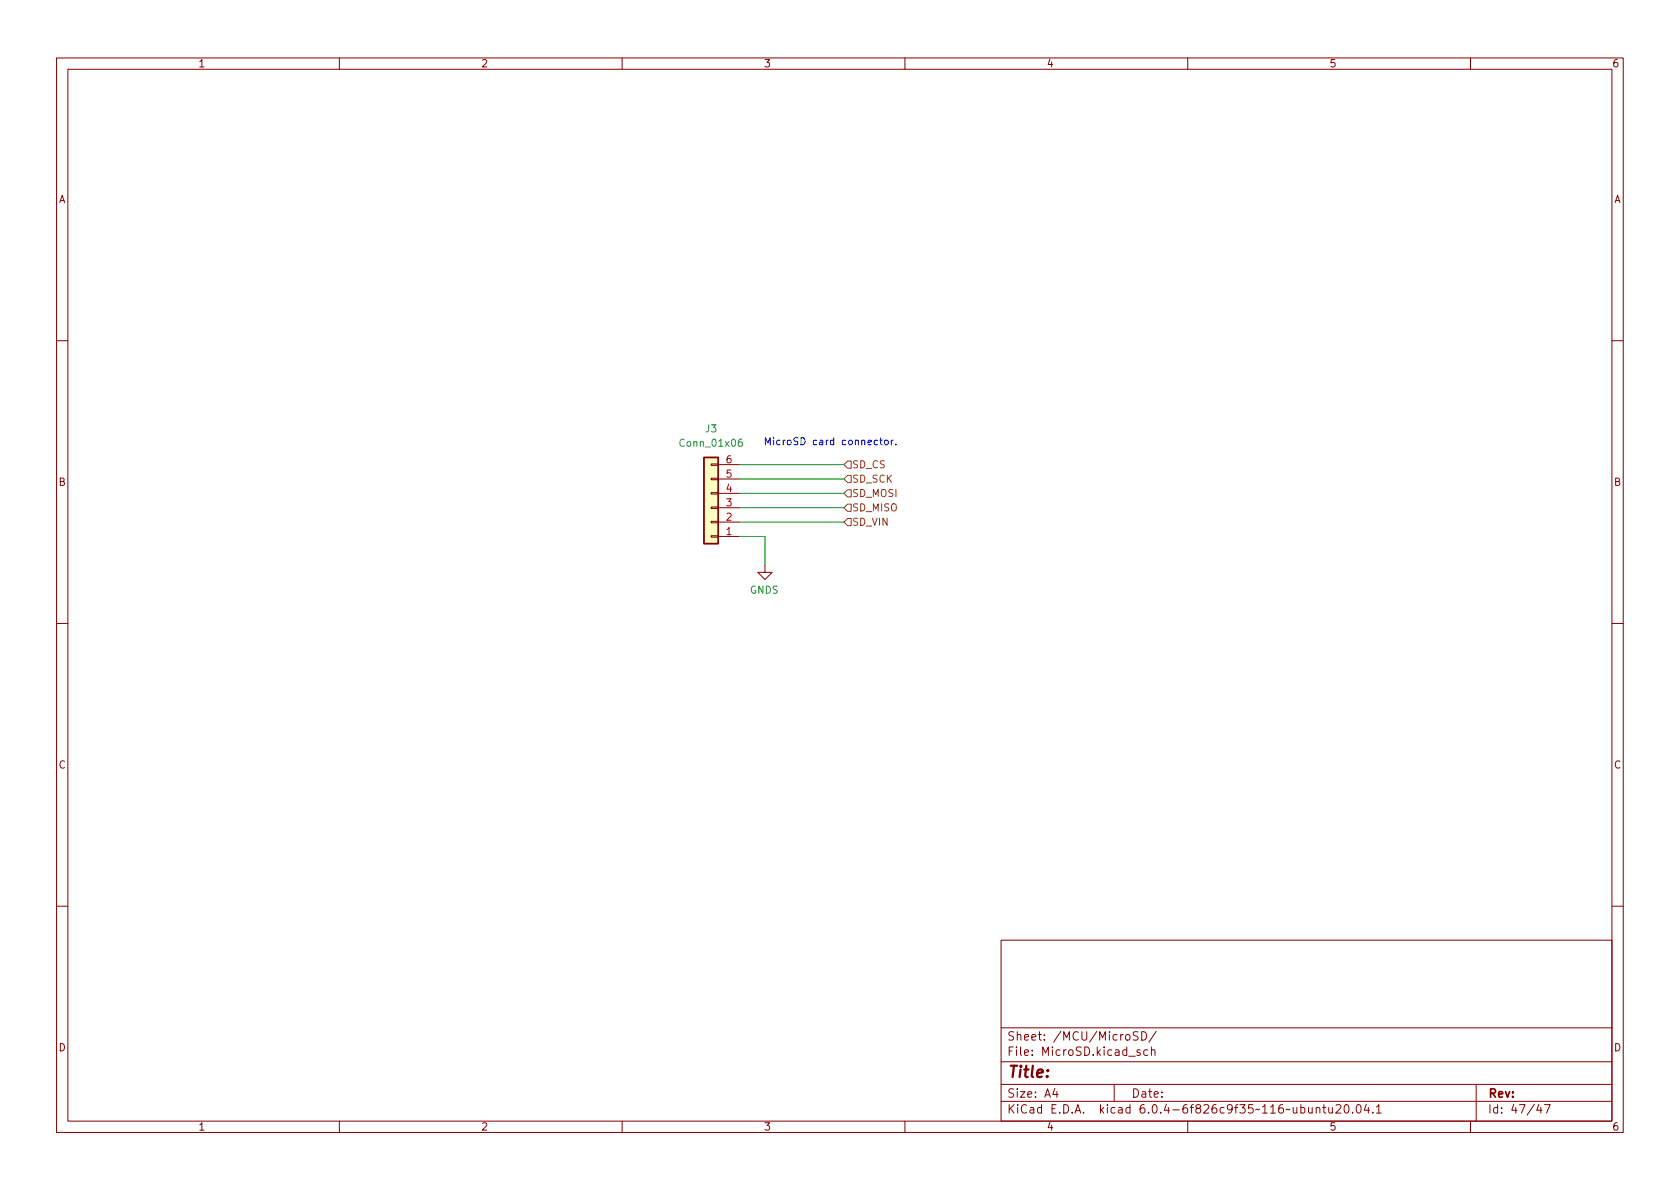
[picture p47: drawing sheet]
<svg xmlns="http://www.w3.org/2000/svg" width="297mm" height="210mm" viewBox="0 0 297 210" stroke-linecap="round" stroke-linejoin="round" font-family="sans-serif">
<defs><g id="words">
<text font-size="2.8" fill="#840000" x="178" y="190.6">Title:</text>
<g font-size="2.1" fill="#840000">
<text x="178" y="184">Sheet: /MCU/MicroSD/</text>
<text x="178" y="186.7">File: MicroSD.kicad_sch</text>
<text x="178" y="196.9">KiCad E.D.A. kicad 6.0.4-6f826c9f35~116~ubuntu20.04.1</text>
<text x="178" y="194.1">Size: A4</text>
<text x="200" y="194.1">Date:</text>
<text x="263" y="194.1">Rev:</text>
<text x="263" y="196.9">Id: 47/47</text>
</g>
<g font-size="1.8" fill="#840000">
<text x="35" y="11.9">1</text>
<text x="85" y="11.9">2</text>
<text x="135" y="11.9">3</text>
<text x="185" y="11.9">4</text>
<text x="235" y="11.9">5</text>
<text x="285" y="11.9">6</text>
<text x="10.3" y="35.9">A</text>
<text x="285.3" y="35.9">A</text>
<text x="10.3" y="85.9">B</text>
<text x="285.3" y="85.9">B</text>
<text x="10.3" y="135.9">C</text>
<text x="285.3" y="135.9">C</text>
<text x="10.3" y="185.9">D</text>
<text x="285.3" y="185.9">D</text>
<text x="35" y="199.9">1</text>
<text x="85" y="199.9">2</text>
<text x="135" y="199.9">3</text>
<text x="185" y="199.9">4</text>
<text x="235" y="199.9">5</text>
<text x="285" y="199.9">6</text>
</g>
<g font-size="1.8" fill="#006464">
<text x="124.7" y="76.4">J3</text>
<text x="120.5" y="79">Conn_01x06</text>
<text x="132.6" y="105">GNDS</text>
</g>
<g font-size="1.8" fill="#a90000">
<text x="128.4" y="81.9">6</text>
<text x="128.4" y="89.5">3</text>
<text x="128.4" y="87">4</text>
<text x="128.4" y="84.4">5</text>
<text x="128.4" y="94.6">1</text>
<text x="128.4" y="92.1">2</text>
</g>
<text font-size="1.8" fill="#0000c2" x="137.8" y="78.7">MicroSD card connector.</text>
<g font-size="1.8" fill="#725600">
<text x="150.6" y="82.8">SD_CS</text>
<text x="150.6" y="87.9">SD_MOSI</text>
<text x="150.6" y="85.3">SD_SCK</text>
<text x="150.6" y="93">SD_VIN</text>
<text x="150.6" y="90.4">SD_MISO</text>
</g>
</g></defs>
<g fill="none" stroke="#840000" stroke-width=".18">
<path d="M10 10.2h277v190.1h-277zM12 12.2h273v186.1h-273zM60 10.2v2M110 10.2v2M160 10.2v2M210 10.2v2M260 10.2v2M10 60.2h2M285 60.2h2M125.7 82h1.3v.3h-1.3zM125.7 84.6h1.3v.2h-1.3zM125.7 87.1h1.3v.3h-1.3z"/>
<path d="M125.7 89.7h1.3v.2h-1.3zM125.7 92.2h1.3v.3h-1.3zM125.7 94.7h1.3v.3h-1.3zM127 94.9h3.8M127 92.3h3.8M127 89.8h3.8M127 87.2h3.8M127 84.7h3.8M127 82.2h3.8M135.3 99.9v1.3h-1.3l1.3 1.3 1.2-1.3h-1.2M10 110.2h2M285 110.2h2"/>
<path d="M10 160.2h2M177 166.3h108v32h-108zM285 160.2h2M60 198.3v2M110 198.3v2M160 198.3v2M177 194.8h108M177 191.8h108M177 187.8h108M177 181.8h108M186.5 192.5l-.4 1h1M186.9 193v1"/>
<path d="M197 191.8v3M201.2 182.5l-.6-.1-.2 .3 .1 .4 .6 .3v.4l-.2 .1h-.5M201.6 185.7l-.4-.1-.2 .2 .1 .3 .5 .1v.4h-.6M201.9 182.4a.76 .76 0 0 1 .8 .8 .76 .76 0 0 1-.8 .7zM202.9 185.7l-.4-.1-.3 .3v.4l.2 .3h.5M203.6 185.8l.2-.2 .3 .1 .1 .9M203.6 185.1v1.5M204.4 182.4l-1.3 1.9M210 198.3v2M232.7 196l.2-.2 .4 .1 .1 .9M232.7 195.8v1M233.9 195.8h.5"/>
<path d="M234.1 195.3v1.3l.3 .2M234.9 195.8l.1 1h.4l.2-.1M235.6 195.8v1M236.2 195.5l.6-.2 .2 .2 .1 .3-1 1h1M237.8 195.5l.2-.2a.81 .81 0 0 1 .6 .7 .81 .81 0 0 1-.3 .8h-.2a.81 .81 0 0 1-.3-1.3zM239.1 196.7v.1M240 195.4l.1-.1a.81 .81 0 0 1 .6 .7 .81 .81 0 0 1-.3 .8h-.1a.81 .81 0 0 1-.6-.6 .81 .81 0 0 1 .3-.8zM241.6 195.3l-.4 1h.9M241.9 195.8v1M242.7 196.7v.1M243.4 195.8l.4-.5v1.5M243.4 196.8h.8"/>
<path d="M260 198.3v2M261 191.8v6.5M272.1 195.3l-.4 1h.9M272.4 195.8v1M273.1 195.3h1l-.7 1.5"/>
</g>
<path d="M124.5 80.9h2.5v15.2h-2.5z" fill="#ffffc2" stroke="#ffffc2" stroke-width=".18"/>
<path d="M124.5 80.9h2.5v15.2h-2.5z" fill="none" stroke="#840000" stroke-width=".25"/>
<path d="M131.1 77.7h-.3a.85 .85 0 0 0 0 1.2l.4-.1 .1-.4-.3-.3h-.2l-.3 .3" fill="none" stroke="#006464" stroke-width=".18"/>
<path d="M149.2 92.3l.7-.6h.6v1.3h-.6zM149.2 87.2l.7-.6h.6v1.3h-.6zM149.2 82.2l.7-.7h.6v1.3h-.6zM149.9 84.1h.6v1.2h-.6l-.7-.6zM149.9 89.1h.6v1.3h-.6l-.7-.6z" fill="none" stroke="#725600" stroke-width=".18"/>
<path d="M135.3 78.7v-1.3l.5 .9 .4-.9v1.3M136.8 77.4v.1M136.8 77.8v.9M157.9 77.8l-.3 .3M158.4 78.5v.2" fill="none" stroke="#0000c2" stroke-width=".18"/>
<path d="M130.8 87.2h18.4M130.8 89.8h18.4M130.8 92.3h18.4M130.8 84.7h18.4M130.8 94.9h4.5v5M130.8 82.2h18.4" fill="none" stroke="#009600" stroke-width=".18"/>
<use href="#words"/>
</svg>
